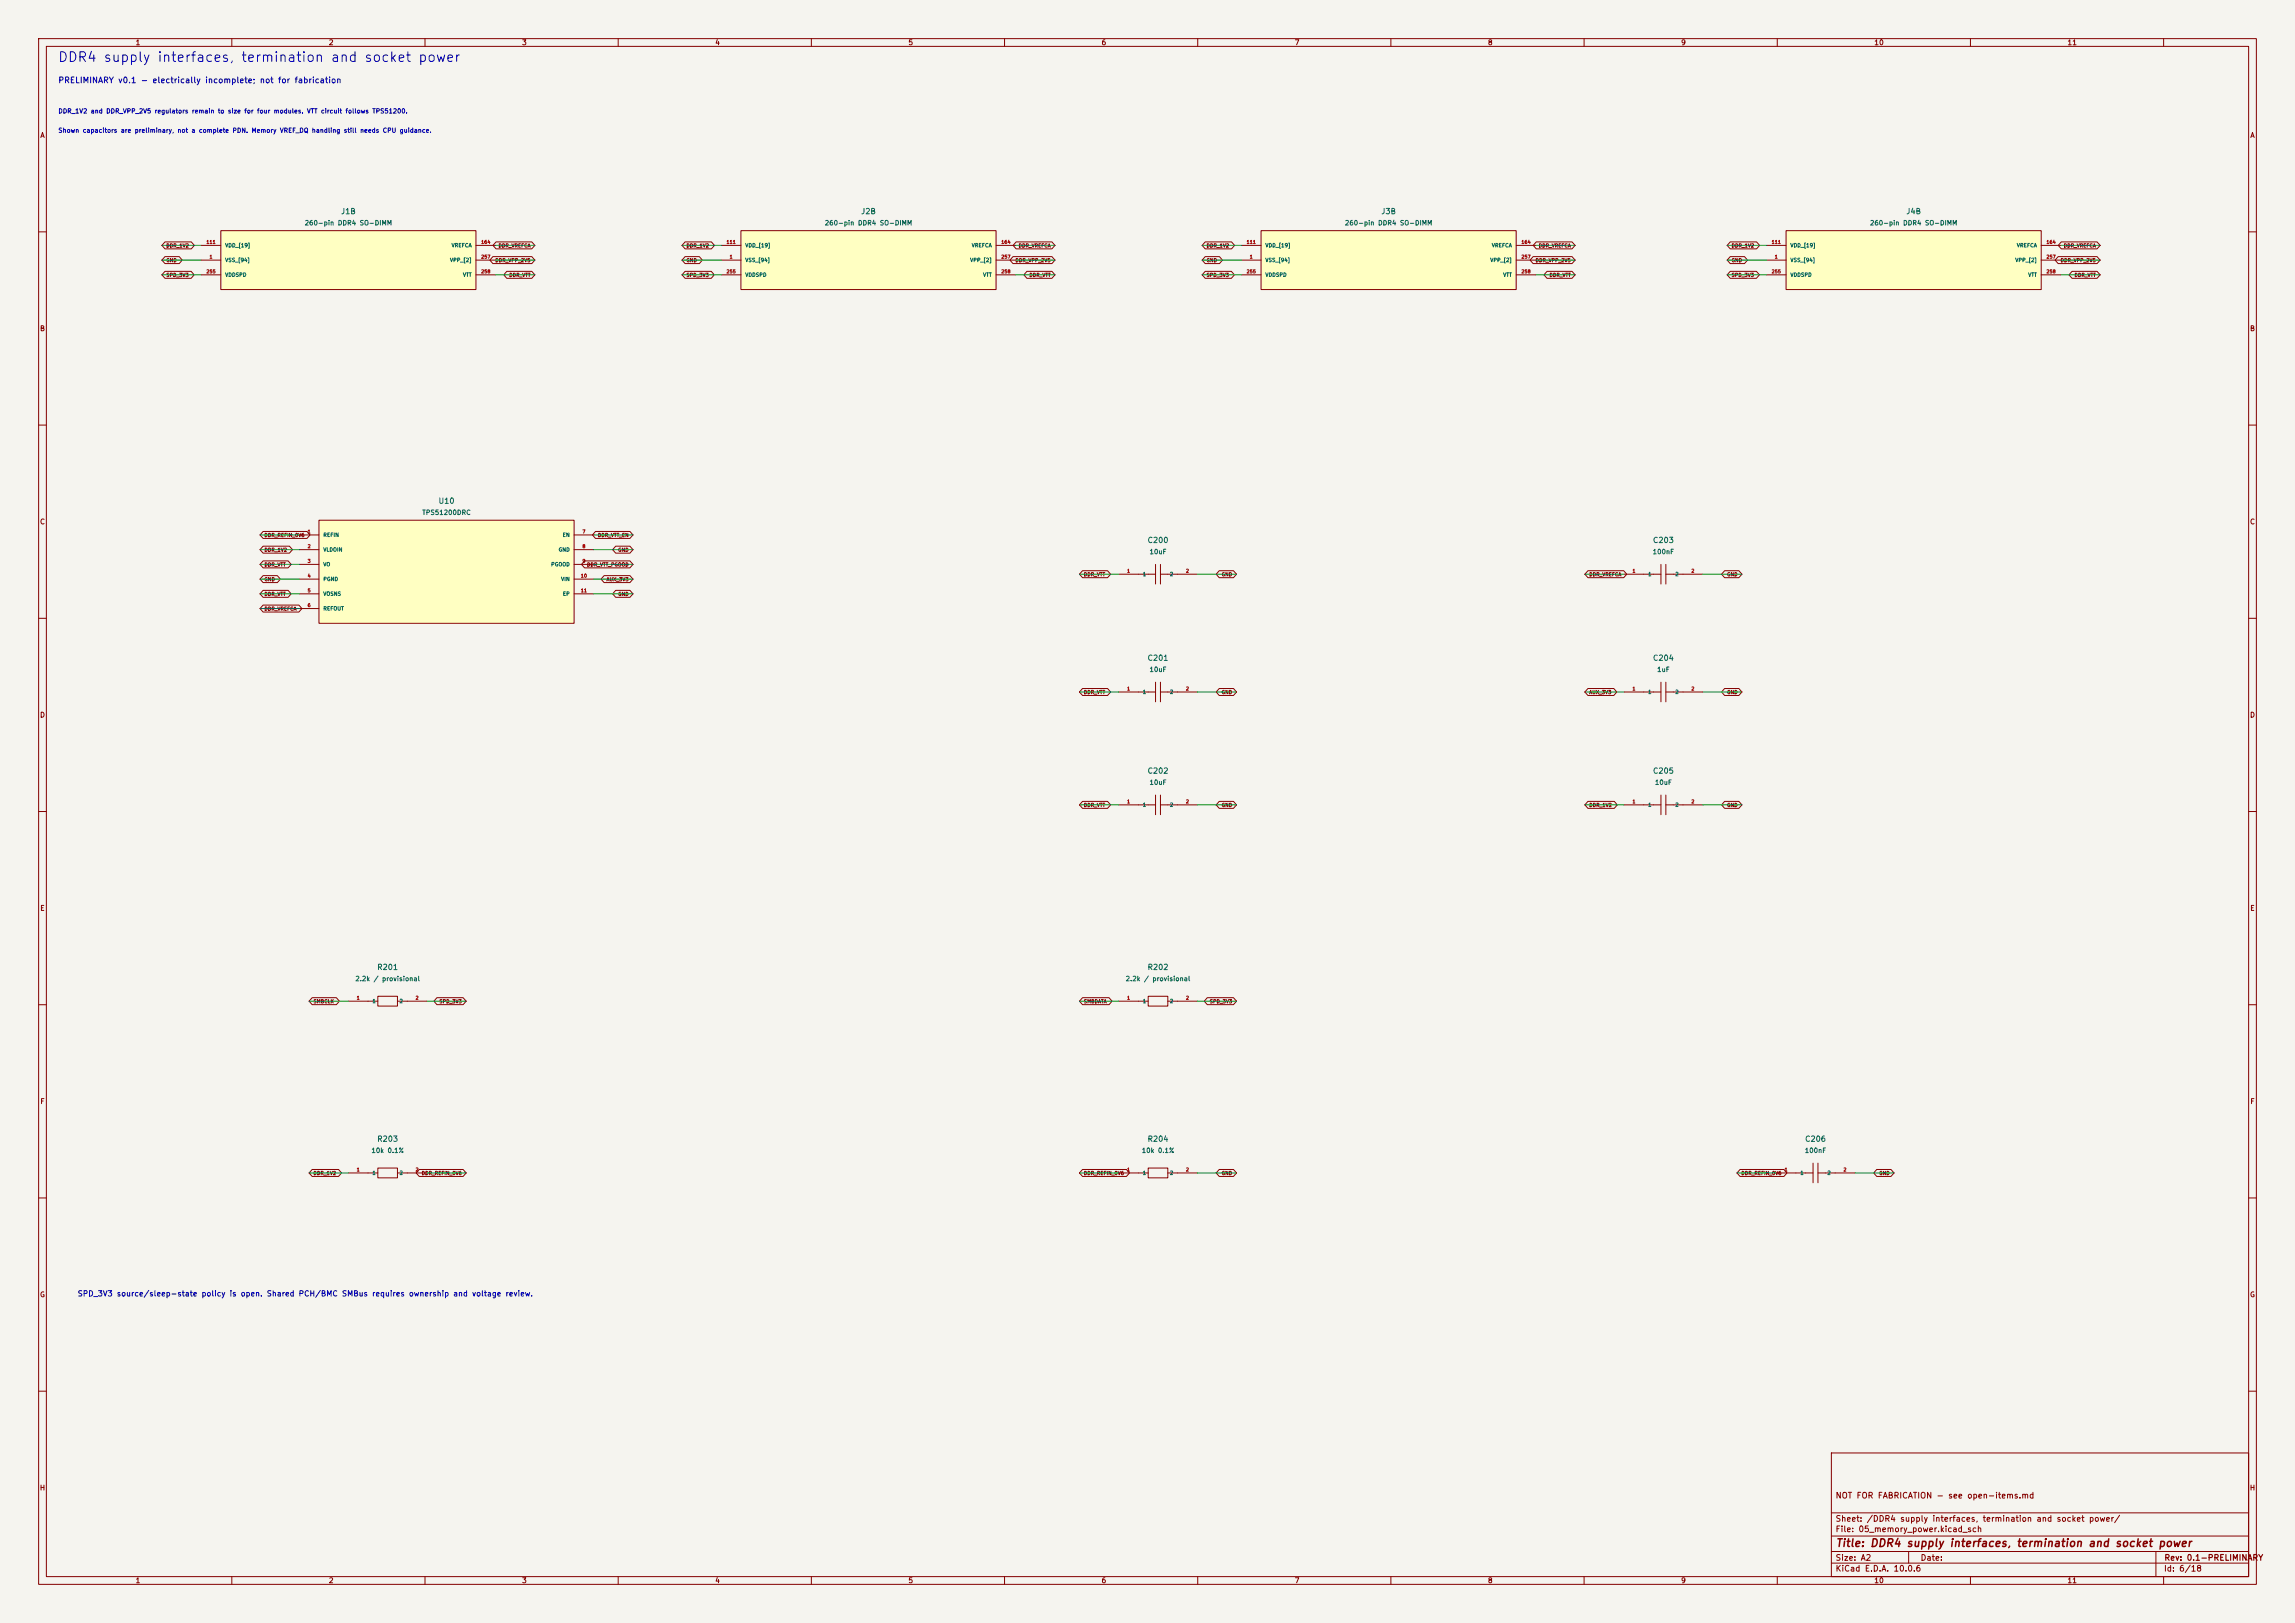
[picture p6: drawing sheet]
<svg xmlns="http://www.w3.org/2000/svg" width="594mm" height="420mm" viewBox="0 0 594 420" stroke-linecap="round" stroke-linejoin="round" font-family="sans-serif">
<defs><g id="words">
<text font-size="2.5" fill="#0000c2" x="14.9" y="16.7">DDR4 supply interfaces, termination and socket power</text>
<text font-size="2" fill="#840000" x="475" y="400.8">Title: DDR4 supply interfaces, termination and socket power</text>
<text font-size="1.5" fill="#0000c2" x="15" y="21.9">PRELIMINARY v0.1 - electrically incomplete; not for fabrication</text>
<g font-size="1.5" fill="#840000">
<text x="475" y="388.1">NOT FOR FABRICATION - see open-items.md</text>
<text x="475" y="394.1">Sheet: /DDR4 supply interfaces, termination and socket power/</text>
<text x="475" y="396.8">File: 05_memory_power.kicad_sch</text>
<text x="475" y="407">KiCad E.D.A. 10.0.6</text>
<text x="475" y="404.2">Size: A2</text>
<text x="497" y="404.2">Date:</text>
<text x="560" y="407">Id: 6/18</text>
<text x="560.1" y="404.2">Rev: 0.1-PRELIMINARY</text>
</g>
<g font-size="1.4" fill="#006464">
<text x="88.1" y="55.8">J1B</text>
<text x="222.7" y="55.8">J2B</text>
<text x="357.4" y="55.8">J3B</text>
<text x="493.3" y="55.8">J4B</text>
<text x="113.4" y="130.7">U10</text>
<text x="296.9" y="140.8">C200</text>
<text x="427.7" y="140.8">C203</text>
<text x="296.9" y="171.3">C201</text>
<text x="427.7" y="171.3">C204</text>
<text x="296.9" y="200.5">C202</text>
<text x="427.7" y="200.5">C205</text>
<text x="97.5" y="251.3">R201</text>
<text x="296.9" y="251.3">R202</text>
<text x="97.5" y="295.8">R203</text>
<text x="296.9" y="295.8">R204</text>
<text x="467.1" y="295.8">C206</text>
</g>
<text font-size="1.4" fill="#0000c2" x="20" y="335.8">SPD_3V3 source/sleep-state policy is open. Shared PCH/BMC SMBus requires ownership and voltage review.</text>
<g font-size="1.3" fill="#840000">
<text x="35" y="12">1</text>
<text x="85" y="12">2</text>
<text x="135" y="12">3</text>
<text x="185" y="12">4</text>
<text x="235" y="12">5</text>
<text x="285" y="12">6</text>
<text x="335" y="12">7</text>
<text x="385" y="12">8</text>
<text x="435" y="12">9</text>
<text x="485" y="12">10</text>
<text x="535" y="12">11</text>
<text x="10.3" y="36">A</text>
<text x="582.3" y="36">A</text>
<text x="10.2" y="86">B</text>
<text x="582.2" y="86">B</text>
<text x="10.2" y="136">C</text>
<text x="582.2" y="136">C</text>
<text x="10.2" y="186">D</text>
<text x="582.2" y="186">D</text>
<text x="10.3" y="236">E</text>
<text x="582.3" y="236">E</text>
<text x="10.3" y="286">F</text>
<text x="582.3" y="286">F</text>
<text x="10.2" y="336">G</text>
<text x="582.2" y="336">G</text>
<text x="10.2" y="386">H</text>
<text x="582.2" y="386">H</text>
<text x="35" y="410">1</text>
<text x="85" y="410">2</text>
<text x="135" y="410">3</text>
<text x="185" y="410">4</text>
<text x="235" y="410">5</text>
<text x="285" y="410">6</text>
<text x="335" y="410">7</text>
<text x="385" y="410">8</text>
<text x="435" y="410">9</text>
<text x="485" y="410">10</text>
<text x="535" y="410">11</text>
</g>
<g font-size="1.2" fill="#0000c2">
<text x="15" y="29.6">DDR_1V2 and DDR_VPP_2V5 regulators remain to size for four modules. VTT circuit follows TPS51200.</text>
<text x="15" y="34.6">Shown capacitors are preliminary, not a complete PDN. Memory VREF_DQ handling still needs CPU guidance.</text>
</g>
<g font-size="1.2" fill="#006464">
<text x="78.7" y="58.6">260-pin DDR4 SO-DIMM</text>
<text x="213.4" y="58.6">260-pin DDR4 SO-DIMM</text>
<text x="348" y="58.6">260-pin DDR4 SO-DIMM</text>
<text x="483.9" y="58.6">260-pin DDR4 SO-DIMM</text>
<text x="109.2" y="133.5">TPS51200DRC</text>
<text x="297.4" y="143.7">10uF</text>
<text x="427.6" y="143.7">100nF</text>
<text x="297.4" y="174.2">10uF</text>
<text x="428.8" y="174.2">1uF</text>
<text x="297.4" y="203.4">10uF</text>
<text x="428.2" y="203.4">10uF</text>
<text x="91.8" y="254.2">2.2k / provisional</text>
<text x="291.2" y="254.2">2.2k / provisional</text>
<text x="96" y="298.6">10k 0.1%</text>
<text x="295.4" y="298.6">10k 0.1%</text>
<text x="467" y="298.6">100nF</text>
</g>
<g font-size="1" fill="#006464">
<text x="58.2" y="64.2">VDD_[19]</text>
<text x="116.8" y="64.2">VREFCA</text>
<text x="192.8" y="64.2">VDD_[19]</text>
<text x="251.4" y="64.2">VREFCA</text>
<text x="327.4" y="64.2">VDD_[19]</text>
<text x="386" y="64.2">VREFCA</text>
<text x="463.3" y="64.2">VDD_[19]</text>
<text x="521.9" y="64.2">VREFCA</text>
<text x="58.2" y="68">VSS_[94]</text>
<text x="58.2" y="71.8">VDDSPD</text>
<text x="116.4" y="68">VPP_[2]</text>
<text x="119.7" y="71.8">VTT</text>
<text x="192.8" y="68">VSS_[94]</text>
<text x="192.8" y="71.8">VDDSPD</text>
<text x="251" y="68">VPP_[2]</text>
<text x="254.3" y="71.8">VTT</text>
<text x="327.4" y="68">VSS_[94]</text>
<text x="327.4" y="71.8">VDDSPD</text>
<text x="385.6" y="68">VPP_[2]</text>
<text x="389" y="71.8">VTT</text>
<text x="463.3" y="68">VSS_[94]</text>
<text x="463.3" y="71.8">VDDSPD</text>
<text x="521.5" y="68">VPP_[2]</text>
<text x="524.8" y="71.8">VTT</text>
<text x="83.6" y="139.1">REFIN</text>
<text x="83.6" y="143">VLDOIN</text>
<text x="144.5" y="143">GND</text>
<text x="145.5" y="139.1">EN</text>
<text x="83.6" y="146.8">VO</text>
<text x="142.5" y="146.8">PGOOD</text>
<text x="295.7" y="149.3">1</text>
<text x="302.7" y="149.3">2</text>
<text x="426.5" y="149.3">1</text>
<text x="433.5" y="149.3">2</text>
<text x="83.6" y="150.6">PGND</text>
<text x="83.6" y="154.4">VOSNS</text>
<text x="145.1" y="150.6">VIN</text>
<text x="145.6" y="154.4">EP</text>
<text x="83.6" y="158.2">REFOUT</text>
<text x="295.7" y="179.8">1</text>
<text x="302.7" y="179.8">2</text>
<text x="426.5" y="179.8">1</text>
<text x="433.5" y="179.8">2</text>
<text x="295.7" y="209">1</text>
<text x="302.7" y="209">2</text>
<text x="426.5" y="209">1</text>
<text x="433.5" y="209">2</text>
<text x="96.3" y="259.8">1</text>
<text x="103.3" y="259.8">2</text>
<text x="295.7" y="259.8">1</text>
<text x="302.7" y="259.8">2</text>
<text x="96.3" y="304.2">1</text>
<text x="103.3" y="304.2">2</text>
<text x="295.7" y="304.2">1</text>
<text x="302.7" y="304.2">2</text>
<text x="465.8" y="304.2">1</text>
<text x="472.9" y="304.2">2</text>
</g>
<g font-size=".9" fill="#840000">
<text x="42.9" y="64.2">DDR_1V2</text>
<text x="128.9" y="64.2">DDR_VREFCA</text>
<text x="177.6" y="64.2">DDR_1V2</text>
<text x="263.5" y="64.2">DDR_VREFCA</text>
<text x="312.2" y="64.2">DDR_1V2</text>
<text x="398.2" y="64.2">DDR_VREFCA</text>
<text x="448.1" y="64.2">DDR_1V2</text>
<text x="534" y="64.2">DDR_VREFCA</text>
<text x="42.9" y="68.1">GND</text>
<text x="42.9" y="71.9">SPD_3V3</text>
<text x="128.1" y="68.1">DDR_VPP_2V5</text>
<text x="131.7" y="71.9">DDR_VTT</text>
<text x="177.6" y="71.9">SPD_3V3</text>
<text x="177.6" y="68.1">GND</text>
<text x="262.7" y="68.1">DDR_VPP_2V5</text>
<text x="266.3" y="71.9">DDR_VTT</text>
<text x="312.2" y="71.9">SPD_3V3</text>
<text x="312.2" y="68.1">GND</text>
<text x="397.3" y="68.1">DDR_VPP_2V5</text>
<text x="400.9" y="71.9">DDR_VTT</text>
<text x="448.1" y="68.1">GND</text>
<text x="448.1" y="71.9">SPD_3V3</text>
<text x="533.2" y="68.1">DDR_VPP_2V5</text>
<text x="536.8" y="71.9">DDR_VTT</text>
<text x="68.3" y="143">DDR_1V2</text>
<text x="68.3" y="139.2">DDR_REFIN_0V6</text>
<text x="154.7" y="139.2">DDR_VTT_EN</text>
<text x="159.9" y="143">GND</text>
<text x="68.3" y="146.8">DDR_VTT</text>
<text x="151.8" y="146.8">DDR_VTT_PGOOD</text>
<text x="280.4" y="149.3">DDR_VTT</text>
<text x="316.1" y="149.3">GND</text>
<text x="411.2" y="149.3">DDR_VREFCA</text>
<text x="446.9" y="149.3">GND</text>
<text x="68.3" y="150.6">GND</text>
<text x="68.3" y="154.4">DDR_VTT</text>
<text x="156.9" y="150.6">AUX_3V3</text>
<text x="159.9" y="154.4">GND</text>
<text x="68.3" y="158.2">DDR_VREFCA</text>
<text x="280.4" y="179.8">DDR_VTT</text>
<text x="316.1" y="179.8">GND</text>
<text x="411.2" y="179.8">AUX_3V3</text>
<text x="446.9" y="179.8">GND</text>
<text x="280.4" y="209">DDR_VTT</text>
<text x="316.1" y="209">GND</text>
<text x="411.2" y="209">DDR_1V2</text>
<text x="446.9" y="209">GND</text>
<text x="81" y="259.8">SMBCLK</text>
<text x="113.6" y="259.8">SPD_3V3</text>
<text x="280.4" y="259.8">SMBDATA</text>
<text x="313" y="259.8">SPD_3V3</text>
<text x="81" y="304.3">DDR_1V2</text>
<text x="109" y="304.3">DDR_REFIN_0V6</text>
<text x="280.4" y="304.3">DDR_REFIN_0V6</text>
<text x="316.1" y="304.3">GND</text>
<text x="450.6" y="304.3">DDR_REFIN_0V6</text>
<text x="486.3" y="304.3">GND</text>
</g>
<g font-size=".9" fill="#a90000">
<text x="53.3" y="63.3">111</text>
<text x="124.4" y="63.3">164</text>
<text x="187.9" y="63.3">111</text>
<text x="259.1" y="63.3">164</text>
<text x="322.6" y="63.3">111</text>
<text x="393.7" y="63.3">164</text>
<text x="458.4" y="63.3">111</text>
<text x="529.6" y="63.3">164</text>
<text x="53.3" y="70.9">255</text>
<text x="54.1" y="67.1">1</text>
<text x="124.4" y="67.1">257</text>
<text x="124.4" y="70.9">258</text>
<text x="187.9" y="70.9">255</text>
<text x="188.7" y="67.1">1</text>
<text x="259.1" y="67.1">257</text>
<text x="259.1" y="70.9">258</text>
<text x="322.6" y="70.9">255</text>
<text x="323.4" y="67.1">1</text>
<text x="393.7" y="67.1">257</text>
<text x="393.7" y="70.9">258</text>
<text x="458.4" y="70.9">255</text>
<text x="459.3" y="67.1">1</text>
<text x="529.6" y="67.1">257</text>
<text x="529.6" y="70.9">258</text>
<text x="79.5" y="138.2">1</text>
<text x="79.5" y="142">2</text>
<text x="150.6" y="138.2">7</text>
<text x="150.6" y="142">8</text>
<text x="79.5" y="145.8">3</text>
<text x="79.5" y="149.6">4</text>
<text x="150.2" y="149.6">10</text>
<text x="150.6" y="145.8">9</text>
<text x="291.6" y="148.4">1</text>
<text x="306.9" y="148.4">2</text>
<text x="422.4" y="148.4">1</text>
<text x="437.7" y="148.4">2</text>
<text x="79.5" y="153.5">5</text>
<text x="150.2" y="153.5">11</text>
<text x="79.5" y="157.3">6</text>
<text x="291.6" y="178.9">1</text>
<text x="306.9" y="178.9">2</text>
<text x="422.4" y="178.9">1</text>
<text x="437.7" y="178.9">2</text>
<text x="291.6" y="208.1">1</text>
<text x="306.9" y="208.1">2</text>
<text x="422.4" y="208.1">1</text>
<text x="437.7" y="208.1">2</text>
<text x="92.2" y="258.9">1</text>
<text x="107.5" y="258.9">2</text>
<text x="291.6" y="258.9">1</text>
<text x="306.9" y="258.9">2</text>
<text x="92.2" y="303.3">1</text>
<text x="107.5" y="303.3">2</text>
<text x="291.6" y="303.3">1</text>
<text x="306.9" y="303.3">2</text>
<text x="461.8" y="303.3">1</text>
<text x="477" y="303.3">2</text>
</g>
</g></defs>
<path d="M0 0h594v420h-594z" fill="#f5f4ef" stroke="#f5f4ef" stroke-width=".26"/>
<g fill="none" stroke="#840000" stroke-width=".26">
<path d="M10 10h574v400h-574zM12 12h570v396h-570zM60 10v2M110 10v2M160 10v2M210 10v2M260 10v2M310 10v2M360 10v2M410 10v2M460 10v2M510 10v2"/>
<path d="M560 10v2M10 60h2M582 60h2M10 110h2M582 110h2M10 160h2M582 160h2M10 210h2M582 210h2M10 260h2M582 260h2M10 310h2"/>
<path d="M582 310h2M10 360h2M474 376h108v32h-108zM582 360h2M474 397.5h108M474 391.5h108M60 408v2M110 408v2M160 408v2M210 408v2M260 408v2M310 408v2"/>
<path d="M360 408v2M410 408v2M460 408v2M474 404.5h108M474 401.5h108M494 401.5v3M510 408v2M558 401.5v6.5M560 408v2"/>
</g>
<path d="M462.3 59.7h66v15.2h-66z" fill="#ffffc2"/>
<path d="M462.3 59.7h66v15.2h-66zM457.2 67.3h5.1M457.2 63.5h5.1M457.2 71.1h5.1M528.3 67.3h5.1M528.3 63.5h5.1M528.3 71.1h5.1" fill="none" stroke="#840000" stroke-width=".26"/>
<path d="M82.5 134.6h66.1v26.7h-66.1z" fill="#ffffc2"/>
<g fill="none" stroke="#840000" stroke-width=".26">
<path d="M77.5 138.4h5M82.5 134.6h66.1v26.7h-66.1zM148.6 138.4h5.1M77.5 142.2h5M77.5 146.1h5M77.5 149.9h5M77.5 153.7h5M77.5 157.5h5M148.6 142.2h5.1M148.6 146.1h5.1M148.6 149.9h5.1M148.6 153.7h5.1"/>
<path d="M90.2 259.1h7.6M97.8 257.8h5.1v2.6h-5.1zM102.9 259.1h7.6M90.2 303.5h7.6M97.8 302.3h5.1v2.5h-5.1zM102.9 303.5h7.6"/>
</g>
<path d="M326.4 59.7h66v15.2h-66z" fill="#ffffc2"/>
<g fill="none" stroke="#840000" stroke-width=".26">
<path d="M326.4 59.7h66v15.2h-66zM321.3 67.3h5.1M321.3 63.5h5.1M321.3 71.1h5.1M392.4 67.3h5.1M392.4 63.5h5.1M392.4 71.1h5.1M289.6 148.6h9.5M299.1 146.1v5M300.4 148.6h9.5M300.4 146.1v5M420.4 148.6h9.5"/>
<path d="M429.9 146.1v5M431.2 148.6h9.5M431.2 146.1v5M289.6 179.1h9.5M299.1 176.5v5.1M300.4 176.5v5.1M300.4 179.1h9.5M420.4 179.1h9.5M429.9 176.5v5.1M431.2 179.1h9.5M431.2 176.5v5.1M289.6 208.3h9.5"/>
<path d="M299.1 205.7v5.1M300.4 205.7v5.1M300.4 208.3h9.5M289.6 259.1h7.6M297.2 257.8h5.1v2.6h-5.1zM302.3 259.1h7.6"/>
</g>
<path d="M191.8 59.7h66v15.2h-66z" fill="#ffffc2"/>
<path d="M191.8 59.7h66v15.2h-66zM186.7 67.3h5.1M186.7 63.5h5.1M186.7 71.1h5.1M257.8 67.3h5.1M257.8 63.5h5.1M257.8 71.1h5.1" fill="none" stroke="#840000" stroke-width=".26"/>
<path d="M57.1 59.7h66.1v15.2h-66.1z" fill="#ffffc2"/>
<g fill="none" stroke="#840000" stroke-width=".26">
<path d="M57.1 59.7h66.1v15.2h-66.1zM42.7 66.4h3.7l.8 .9-.8 .9h-3.7l-.8-.9zM42.7 62.6h6.8l.8 .9-.8 .9h-6.8l-.8-.9zM42.7 70.2h6.8l.8 .9-.8 .9h-6.8l-.8-.9zM52.1 67.3h5M52.1 63.5h5M52.1 71.1h5M123.2 67.3h5.1M123.2 63.5h5.1M123.2 71.1h5.1M127.6 66.4h10l.8 .9-.8 .9h-10l-.8-.9zM128.4 62.6h9.2l.8 .9-.8 .9h-9.2l-.8-.9z"/>
<path d="M131.2 70.2h6.4l.8 .9-.8 .9h-6.4l-.8-.9zM177.3 62.6h6.8l.8 .9-.8 .9h-6.8l-.8-.9zM177.3 70.2h6.8l.8 .9-.8 .9h-6.8l-.8-.9zM177.3 66.4h3.7l.8 .9-.8 .9h-3.7l-.8-.9zM262.2 66.4h10.1l.7 .9-.7 .9h-10.1l-.8-.9zM263 62.6h9.3l.7 .9-.7 .9h-9.3l-.8-.9zM265.8 70.2h6.5l.7 .9-.7 .9h-6.5l-.8-.9zM311.9 62.6h6.9l.7 .9-.7 .9h-6.9l-.8-.9zM311.9 70.2h6.8l.8 .9-.8 .9h-6.8l-.8-.9zM311.9 66.4h3.7l.8 .9-.8 .9h-3.7l-.8-.9zM396.8 66.4h10.1l.8 .9-.8 .9h-10.1l-.8-.9zM397.6 62.6h9.3l.8 .9-.8 .9h-9.3l-.8-.9z"/>
<path d="M400.4 70.2h6.5l.8 .9-.8 .9h-6.5l-.8-.9zM447.8 66.4h3.7l.8 .9-.8 .9h-3.7l-.8-.9zM447.8 62.6h6.8l.8 .9-.8 .9h-6.8l-.8-.9zM447.8 70.2h6.8l.8 .9-.8 .9h-6.8l-.8-.9zM532.7 66.4h10.1l.8 .9-.8 .9h-10.1l-.8-.9zM533.5 62.6h9.3l.8 .9-.8 .9h-9.3l-.8-.9zM536.3 70.2h6.5l.8 .9-.8 .9h-6.5l-.8-.9zM68.1 137.5h11.4l.7 .9-.7 .9h-11.4l-.8-.9zM154.1 137.5h8.9l.8 .9-.8 .9h-8.9l-.8-.9zM68.1 145.1h6.5l.8 1-.8 .9h-6.5l-.8-.9zM68.1 149h3.7l.8 .9-.8 .9h-3.7l-.8-.9zM68.1 152.8h6.5l.8 .9-.8 .9h-6.5l-.8-.9z"/>
<path d="M68.1 156.6h9.3l.7 .9-.7 .9h-9.3l-.8-.9zM68.1 141.3h6.8l.8 .9-.8 .9h-6.8l-.8-.9zM151.3 145.1h11.7l.8 1-.8 .9h-11.7l-.8-.9zM156.4 149h6.6l.8 .9-.8 .9h-6.6l-.8-.9zM159.4 152.8h3.6l.8 .9-.8 .9h-3.6l-.8-.9zM159.4 141.3h3.6l.8 .9-.8 .9h-3.6l-.8-.9zM280.2 147.7h6.5l.7 .9-.7 .9h-6.5l-.8-.9zM315.6 147.7h3.7l.7 .9-.7 .9h-3.7l-.8-.9zM411 147.7h9.3l.7 .9-.7 .9h-9.3l-.8-.9zM446.4 147.7h3.7l.7 .9-.7 .9h-3.7l-.8-.9zM280.2 178.2h6.5l.7 .9-.7 .9h-6.5l-.8-.9zM315.6 178.2h3.7l.7 .9-.7 .9h-3.7l-.8-.9z"/>
<path d="M411 178.2h6.7l.8 .9-.8 .9h-6.7l-.8-.9zM446.4 178.2h3.7l.7 .9-.7 .9h-3.7l-.8-.9zM280.2 207.4h6.5l.7 .9-.7 .9h-6.5l-.8-.9zM315.6 207.4h3.7l.7 .9-.7 .9h-3.7l-.8-.9zM411 207.4h6.8l.8 .9-.8 .9h-6.8l-.8-.9zM420.4 208.3h9.5M429.9 205.7v5.1M431.2 208.3h9.5M431.2 205.7v5.1M446.4 207.4h3.7l.7 .9-.7 .9h-3.7l-.8-.9zM80.8 258.2h6.3l.7 .9-.7 .9h-6.3l-.8-.9zM113.1 258.2h6.8l.7 .9-.7 .9h-6.8l-.8-.9z"/>
<path d="M280.2 258.2h6.8l.8 .9-.8 .9h-6.8l-.8-.9zM312.5 258.2h6.8l.7 .9-.7 .9h-6.8l-.8-.9zM80.8 302.6h6.8l.8 .9-.8 .9h-6.8l-.8-.9zM108.5 302.6h11.4l.7 .9-.7 .9h-11.4l-.8-.9zM280.2 302.6h11.3l.8 .9-.8 .9h-11.3l-.8-.9zM289.6 303.5h7.6M297.2 302.3h5.1v2.5h-5.1zM302.3 303.5h7.6M315.6 302.6h3.7l.7 .9-.7 .9h-3.7l-.8-.9zM450.4 302.6h11.3l.8 .9-.8 .9h-11.3l-.8-.9zM459.7 303.5h9.6M469.3 301v5.1"/>
<path d="M470.5 303.5h9.6M470.5 301v5.1M485.7 302.6h3.7l.8 .9-.8 .9h-3.7l-.7-.9z"/>
</g>
<g fill="none" stroke="#009600" stroke-width=".26">
<path d="M41.9 67.3h10.2M41.9 71.1h10.2M41.9 63.5h10.2M128.3 67.3h10.1M128.3 71.1h10.1M128.3 63.5h10.1M176.5 67.3h10.2M176.5 71.1h10.2M176.5 63.5h10.2M262.9 67.3h10.1M262.9 71.1h10.1M262.9 63.5h10.1"/>
<path d="M311.1 67.3h10.2M311.1 71.1h10.2M311.1 63.5h10.2M397.5 67.3h10.2M397.5 71.1h10.2M397.5 63.5h10.2M447 67.3h10.2M447 71.1h10.2M447 63.5h10.2M533.4 67.3h10.2M533.4 71.1h10.2M533.4 63.5h10.2"/>
<path d="M67.3 138.4h10.2M153.7 138.4h10.1M67.3 153.7h10.2M67.3 142.2h10.2M67.3 149.9h10.2M67.3 146.1h10.2M67.3 157.5h10.2M153.7 153.7h10.1M153.7 142.2h10.1M153.7 149.9h10.1M153.7 146.1h10.1M279.4 148.6h10.2"/>
<path d="M309.9 148.6h10.1M410.2 148.6h10.2M440.7 148.6h10.1M279.4 179.1h10.2M309.9 179.1h10.1M410.2 179.1h10.2M440.7 179.1h10.1M279.4 208.3h10.2M309.9 208.3h10.1M410.2 208.3h10.2M440.7 208.3h10.1M80 259.1h10.2"/>
<path d="M110.5 259.1h10.1M279.4 259.1h10.2M309.9 259.1h10.1M80 303.5h10.2M110.5 303.5h10.1M279.4 303.5h10.2M309.9 303.5h10.1M449.6 303.5h10.1M480.1 303.5h10.1"/>
</g>
<use href="#words"/>
</svg>
